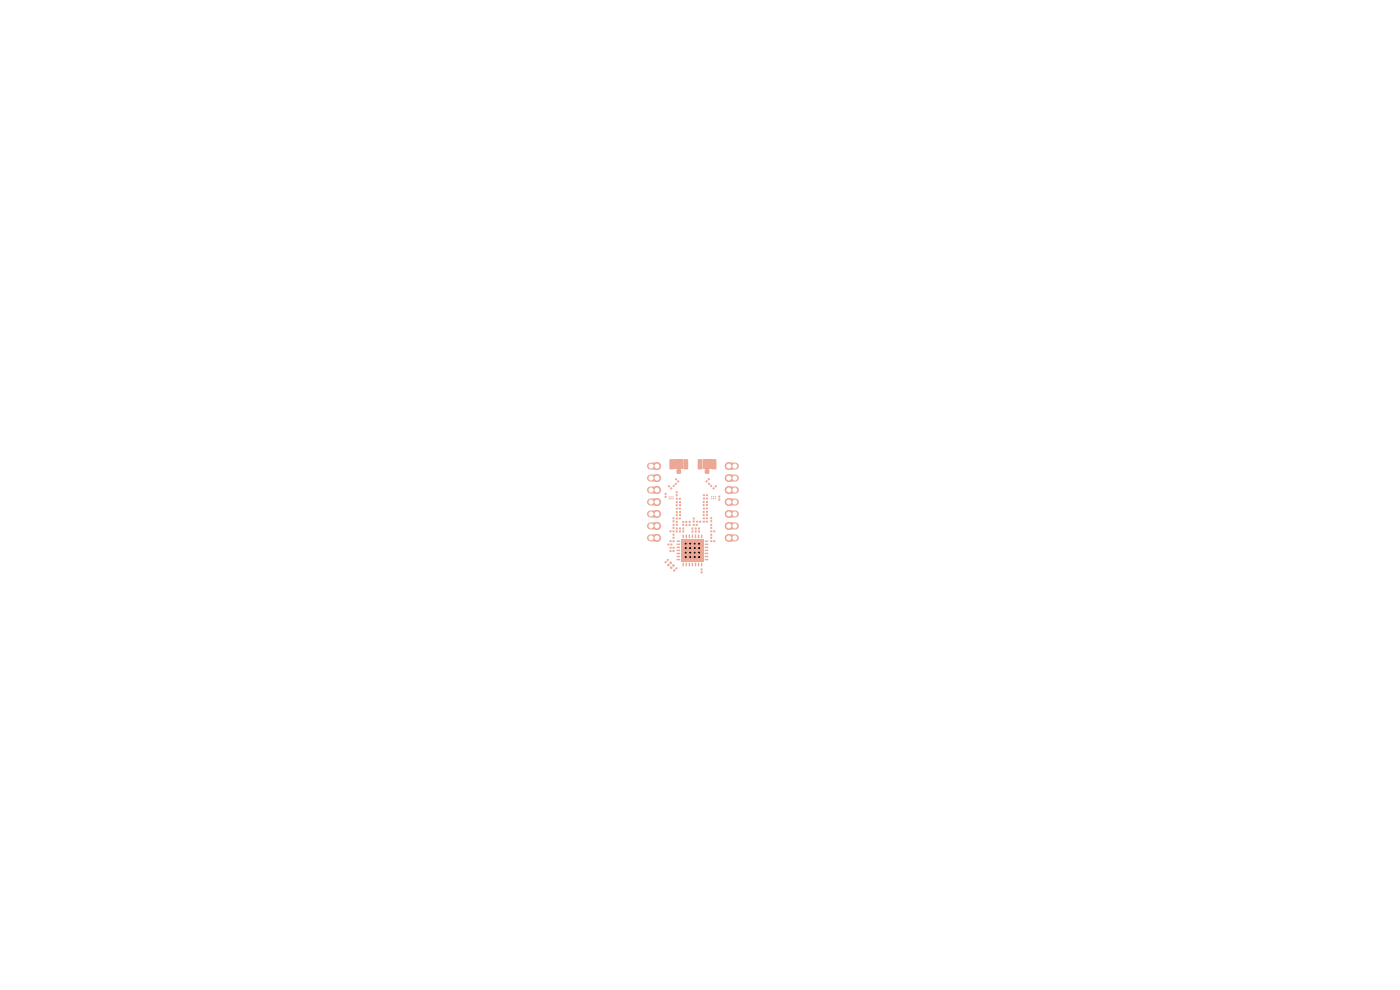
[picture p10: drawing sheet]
<svg xmlns="http://www.w3.org/2000/svg" width="297mm" height="210mm" viewBox="0 0 297 210" stroke-linecap="round" stroke-linejoin="round" font-family="sans-serif">
<g fill="#eba897">
<path d="M143.1 97.4h1.8v2.1h-1.8z"/>
<path d="M149.1 97.4h1.8v2.1h-1.8z"/>
<path d="M143.6 99.6h.8v.9h-.8z"/>
<path d="M142.1 97.5l.7-.1 .2 .1v1.8l-.1 .3h-.7l-.2-.2z"/>
<path d="M145 97.5l.7-.1 .3 .1v1.8l-.2 .3h-.6l-.2-.2z"/>
<path d="M149.6 99.6h.8v.9h-.8z"/>
<path d="M148.1 97.5l.7-.1 .2 .1v1.8l-.1 .3h-.7l-.2-.2z"/>
<path d="M151 97.5l.7-.1 .3 .1v1.8l-.2 .3h-.6l-.2-.2z"/>
<path d="M141 104.6h.4v.4h-.4z"/>
<path d="M141 105.2h.4v.4h-.4z"/>
<path d="M149.1 106.9h.4v.4h-.4z"/>
<path d="M149.1 106.3h.4v.4h-.4z"/>
<path d="M150.6 103l.3-.2 .2 .4-.2 .1z"/>
<path d="M150.3 102.4l.4 .2-.2 .3-.3-.2z"/>
<path d="M149.8 106.9h.4v.4h-.4z"/>
<path d="M149.8 106.3h.4v.4h-.4z"/>
<path d="M143.4 107h.3v.4h-.3z"/>
<path d="M143.4 106.3h.3v.4h-.3z"/>
<path d="M147.4 112.5h.4v.4h-.4z"/>
<path d="M147.4 111.9h.4v.4h-.4z"/>
<path d="M143.2 101.6l.2-.2 .3 .3-.3 .2z"/>
<path d="M143.8 101.9l.3 .2-.2 .3-.3-.3z"/>
<path d="M141.9 105.7h.2v.2h-.2z"/>
<path d="M142.3 105.7h.2v.2h-.2z"/>
<path d="M142.7 105.7h.2v.2h-.2z"/>
<path d="M142.7 105.3h.2v.2h-.2z"/>
<path d="M142.3 105.3h.2v.2h-.2z"/>
<path d="M141.9 105.3h.2v.2h-.2z"/>
<path d="M150.9 105.7h.2v.2h-.2z"/>
<path d="M151.3 105.7h.2v.2h-.2z"/>
<path d="M151.7 105.7h.2v.2h-.2z"/>
<path d="M151.7 105.3h.2v.2h-.2z"/>
<path d="M151.3 105.3h.2v.2h-.2z"/>
<path d="M150.9 105.3h.2v.2h-.2z"/>
</g>
<path d="M154.5 98.9h1.5M154.5 114.1h1.5M154.5 111.6h1.5M154.5 109h1.5M154.5 106.5h1.5M154.5 104h1.5M154.5 101.4h1.5" fill="none" stroke="#eba897" stroke-width="1.5"/>
<g fill="#eba897" stroke="#eba897" stroke-width=".21">
<circle cx="154.6" cy="114.1" r=".75"/>
<circle cx="154.6" cy="111.6" r=".75"/>
<circle cx="154.6" cy="109" r=".75"/>
<circle cx="154.6" cy="106.5" r=".75"/>
<circle cx="154.6" cy="104" r=".75"/>
<circle cx="154.6" cy="101.4" r=".75"/>
<circle cx="154.6" cy="98.9" r=".75"/>
</g>
<g fill="#eba897">
<path d="M149.1 104.9h.4v.3h-.4z"/>
<path d="M149.8 104.9h.4v.3h-.4z"/>
<path d="M143.4 112.5h.3v.4h-.3z"/>
<path d="M143.4 111.9h.3v.4h-.3z"/>
<path d="M150.7 111.8h.4v.4h-.4z"/>
<path d="M150.7 111.1h.4v.4h-.4z"/>
<path d="M144 107.7h.4v.4h-.4z"/>
<path d="M143.4 107.7h.4v.4h-.4z"/>
<path d="M144.1 107h.3v.4h-.3z"/>
<path d="M144.1 106.3h.3v.4h-.3z"/>
<path d="M148.1 112.5h.4v.4h-.4z"/>
<path d="M148.1 111.9h.4v.4h-.4z"/>
<path d="M142.7 111.8h.4v.4h-.4z"/>
<path d="M142.7 111.1h.4v.4h-.4z"/>
<path d="M143.4 104.9h.3v.4h-.3z"/>
<path d="M143.4 104.2h.3v.4h-.3z"/>
<path d="M142 114.6h.4v.4h-.4z"/>
<path d="M142.7 114.6h.4v.4h-.4z"/>
<path d="M146.1 110.5h.4v.4h-.4z"/>
<path d="M146.1 111.2h.4v.4h-.4z"/>
<path d="M147 111.2h.4v.3h-.4z"/>
<path d="M147.6 111.2h.4v.3h-.4z"/>
<path d="M149.1 109h.4v.4h-.4z"/>
<path d="M149.1 108.4h.4v.4h-.4z"/>
<path d="M149.1 105.6h.4v.3h-.4z"/>
<path d="M149.8 105.6h.4v.3h-.4z"/>
<path d="M146.7 112.6h.4v.4h-.4z"/>
<path d="M146.7 111.9h.4v.4h-.4z"/>
<path d="M149.1 107.7h.4v.3h-.4z"/>
<path d="M149.8 107.7h.4v.3h-.4z"/>
</g>
<path d="M138 98.9h1.5M138 101.4h1.5M138 104h1.5M138 106.5h1.5M138 109h1.5M138 111.6h1.5M138 114.1h1.5" fill="none" stroke="#eba897" stroke-width="1.5"/>
<g fill="#eba897" stroke="#eba897" stroke-width=".21">
<circle cx="139.4" cy="98.9" r=".75"/>
<circle cx="139.4" cy="101.4" r=".75"/>
<circle cx="139.4" cy="104" r=".75"/>
<circle cx="139.4" cy="106.5" r=".75"/>
<circle cx="139.4" cy="109" r=".75"/>
<circle cx="139.4" cy="111.6" r=".75"/>
<circle cx="139.4" cy="114.1" r=".75"/>
</g>
<g fill="#eba897">
<path d="M147 110.4h.4v.4h-.4z"/>
<path d="M147 109.8h.4v.4h-.4z"/>
<path d="M143.4 111.1h.3v.4h-.3z"/>
<path d="M143.4 110.5h.3v.4h-.3z"/>
<path d="M150.7 114.6h.4v.4h-.4z"/>
<path d="M151.3 114.6h.4v.4h-.4z"/>
<path d="M141 119.2l.2-.2 .3 .2-.3 .3z"/>
<path d="M141.6 118.6l.3 .2-.3 .3-.2-.3z"/>
<path d="M142.7 110.4h.4v.4h-.4z"/>
<path d="M142.7 109.7h.4v.4h-.4z"/>
<path d="M149.1 109.8h.4v.3h-.4z"/>
<path d="M149.7 109.8h.5v.3h-.5z"/>
<path d="M143.2 120.5l.3-.2 .2 .2-.2 .3z"/>
<path d="M142.8 121l.2-.2 .3 .2-.3 .3z"/>
<path d="M141.5 119.8l.3-.2 .3 .3-.3 .2z"/>
<path d="M142.3 120.2l.4 .2-.2 .3-.4-.2z"/>
<path d="M142.8 119.7l.4 .2-.3 .4-.3-.3z"/>
<path d="M142.2 119.1l.4 .3-.3 .3-.3-.3z"/>
<path d="M151.2 103.6l.2-.3 .3 .3-.3 .3z"/>
<path d="M151.6 103.1l.3-.2 .2 .2-.3 .3z"/>
<path d="M142.7 103l.2-.2 .3 .3-.3 .2z"/>
<path d="M143.1 102.6l.3-.2 .2 .2-.3 .3z"/>
<path d="M142.7 112.5h.4v.4h-.4z"/>
<path d="M142 112.5h.4v.4h-.4z"/>
<path d="M142.7 113.9h.4v.4h-.4z"/>
<path d="M142.7 113.2h.4v.4h-.4z"/>
<path d="M144.1 109.1h.3v.4h-.3z"/>
<path d="M144.1 108.4h.3v.4h-.3z"/>
<path d="M149.1 110.5h.4v.3h-.4z"/>
<path d="M149.7 110.5h.5v.3h-.5z"/>
<path d="M150.7 113.9h.4v.4h-.4z"/>
<path d="M150.7 113.2h.4v.4h-.4z"/>
<path d="M149.8 109h.4v.4h-.4z"/>
<path d="M149.8 108.4h.4v.4h-.4z"/>
<path d="M150.3 101.4l.3 .2-.3 .3-.2-.2z"/>
<path d="M149.9 101.9l.3 .2-.3 .3-.3-.3z"/>
<path d="M152.4 105.1h.4v.5h-.4z"/>
<path d="M152.4 105.8h.4v.4h-.4z"/>
<path d="M148.7 120.6h.3v.4h-.3z"/>
<path d="M148.7 121.2h.3v.4h-.3z"/>
<path d="M144 109.8h.4v.4h-.4z"/>
<path d="M143.4 109.8h.4v.4h-.4z"/>
<path d="M142.2 115.3h.4v.4h-.4z"/>
<path d="M141.6 115.3h.4v.4h-.4z"/>
<path d="M144.1 112.5h.3v.4h-.3z"/>
<path d="M144.1 111.9h.3v.4h-.3z"/>
<path d="M143.5 114.7h.8v.2l-.7 .1z"/>
<path d="M143.5 115.3h.8v.3h-.7z"/>
<path d="M143.5 116h.8v.2l-.7 .1z"/>
<path d="M143.5 116.6h.8v.3h-.7z"/>
<path d="M143.5 117.3h.8v.2l-.7 .1z"/>
<path d="M143.5 117.9h.8v.3h-.7z"/>
<path d="M143.5 118.6h.8v.2l-.7 .1z"/>
<path d="M144.8 119.4h.3v.7h-.3z"/>
<path d="M145.5 119.4h.2v.7h-.2z"/>
<path d="M146.1 119.4h.3v.7h-.3z"/>
<path d="M146.8 119.4h.2v.7h-.2z"/>
<path d="M147.4 119.4h.3v.7h-.3z"/>
<path d="M148.1 119.4h.2v.7h-.2z"/>
<path d="M148.7 119.4h.3v.7h-.3z"/>
<path d="M149.5 118.6h.7l.1 .2-.8 .1z"/>
<path d="M149.5 117.9h.7l.1 .3h-.8z"/>
<path d="M149.5 117.3h.7l.1 .2-.8 .1z"/>
<path d="M149.5 116.6h.7l.1 .3h-.8z"/>
<path d="M149.5 116h.7l.1 .2-.8 .1z"/>
<path d="M149.5 115.3h.7l.1 .3h-.8z"/>
<path d="M149.5 114.7h.7l.1 .2-.8 .1z"/>
<path d="M148.7 113.4h.3v.8l-.3-.1z"/>
<path d="M148.1 113.4h.2v.8l-.2-.1z"/>
<path d="M147.4 113.4h.3v.8l-.3-.1z"/>
<path d="M146.8 113.4h.2v.8l-.2-.1z"/>
<path d="M146.1 113.4h.3v.8l-.3-.1z"/>
<path d="M145.5 113.4h.2v.8l-.2-.1z"/>
<path d="M144.8 113.4h.3v.8l-.3-.1z"/>
<path d="M144.5 114.4h4.8v4.8h-4.8z"/>
<path d="M142.7 116.7h.4v.4h-.4z"/>
<path d="M142 116.7h.4v.4h-.4z"/>
<path d="M142.2 103.5l.2-.2 .2 .4-.2 .2z"/>
<path d="M141.8 102.9l.4 .2-.2 .3-.3-.2z"/>
<path d="M145.4 111.2h.4v.4h-.4z"/>
<path d="M145.4 110.5h.4v.4h-.4z"/>
<path d="M144.8 111.9h.3v.4h-.3z"/>
<path d="M144.8 112.5h.3v.5h-.3z"/>
<path d="M147.7 110.5h.4v.3h-.4z"/>
<path d="M148.3 110.5h.5v.3h-.5z"/>
<path d="M144 105.6h.4v.4h-.4z"/>
<path d="M143.4 105.6h.4v.4h-.4z"/>
<path d="M144.8 111.2h.3v.4h-.3z"/>
<path d="M144.8 110.5h.3v.4h-.3z"/>
<path d="M143.4 109.1h.3v.4h-.3z"/>
<path d="M143.4 108.4h.3v.4h-.3z"/>
<path d="M142.7 116h.4v.4h-.4z"/>
<path d="M142 116h.4v.4h-.4z"/>
<path d="M150.7 112.5h.4v.4h-.4z"/>
<path d="M151.3 112.5h.4v.4h-.4z"/>
<path d="M150.7 110.4h.4v.4h-.4z"/>
<path d="M150.7 109.7h.4v.4h-.4z"/>
</g>
<g fill="#fff" stroke="#fff" stroke-width=".21">
<circle cx="155.9" cy="114.1" r=".42"/>
<circle cx="154.6" cy="114.1" r=".42"/>
<circle cx="155.9" cy="111.6" r=".42"/>
<circle cx="154.6" cy="111.6" r=".42"/>
<circle cx="155.9" cy="109" r=".42"/>
<circle cx="154.6" cy="109" r=".42"/>
<circle cx="155.9" cy="106.5" r=".42"/>
<circle cx="154.6" cy="106.5" r=".42"/>
<circle cx="155.9" cy="104" r=".42"/>
<circle cx="154.6" cy="104" r=".42"/>
<circle cx="155.9" cy="101.4" r=".42"/>
<circle cx="154.6" cy="101.4" r=".42"/>
<circle cx="155.9" cy="98.9" r=".42"/>
<circle cx="154.6" cy="98.9" r=".42"/>
<circle cx="138.1" cy="98.9" r=".42"/>
<circle cx="139.4" cy="98.9" r=".42"/>
<circle cx="138.1" cy="101.4" r=".42"/>
<circle cx="139.4" cy="101.4" r=".42"/>
<circle cx="138.1" cy="104" r=".42"/>
<circle cx="139.4" cy="104" r=".42"/>
<circle cx="138.1" cy="106.5" r=".42"/>
<circle cx="139.4" cy="106.5" r=".42"/>
<circle cx="138.1" cy="109" r=".42"/>
<circle cx="139.4" cy="109" r=".42"/>
<circle cx="138.1" cy="111.6" r=".42"/>
<circle cx="139.4" cy="111.6" r=".42"/>
<circle cx="138.1" cy="114.1" r=".42"/>
<circle cx="139.4" cy="114.1" r=".42"/>
</g>
<g fill="#000" stroke="#000" stroke-width=".21">
<circle cx="145.5" cy="115.3" r=".1"/>
<circle cx="145.5" cy="116.3" r=".1"/>
<circle cx="145.5" cy="117.2" r=".1"/>
<circle cx="145.5" cy="118.2" r=".1"/>
<circle cx="146.4" cy="115.3" r=".1"/>
<circle cx="146.4" cy="116.3" r=".1"/>
<circle cx="146.4" cy="118.2" r=".1"/>
<circle cx="146.4" cy="117.2" r=".1"/>
<circle cx="147.4" cy="115.3" r=".1"/>
<circle cx="147.4" cy="116.3" r=".1"/>
<circle cx="147.4" cy="117.2" r=".1"/>
<circle cx="147.4" cy="118.2" r=".1"/>
<circle cx="148.3" cy="116.3" r=".1"/>
<circle cx="148.3" cy="115.3" r=".1"/>
<circle cx="148.3" cy="117.2" r=".1"/>
<circle cx="148.3" cy="118.2" r=".1"/>
</g>
</svg>
